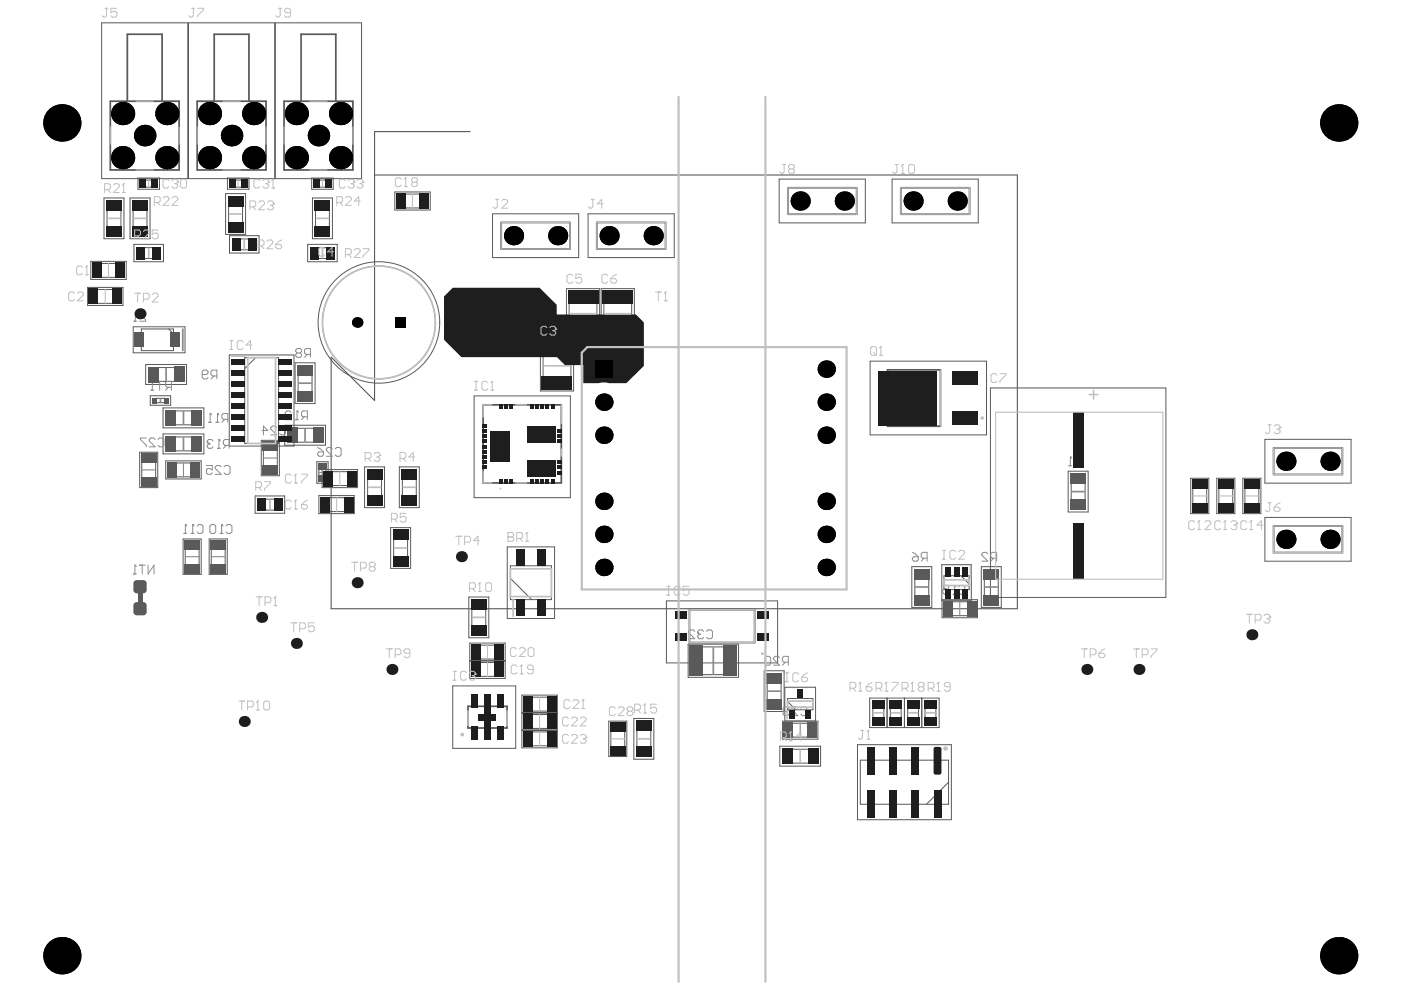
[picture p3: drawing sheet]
<svg xmlns="http://www.w3.org/2000/svg" width="297mm" height="210mm" viewBox="0 0 297 210" stroke-linecap="round" stroke-linejoin="round" font-family="sans-serif">
<g fill="none" stroke="#5a5a5a" stroke-width=".21">
<path d="M21.5 4.8h18.2v33h-18.2zM39.9 4.8h18.2v33h-18.2zM58.3 4.8h18.2v33h-18.2zM29.2 37.7h4.5v2.4h-4.5zM30 38.1h2.9v1.5h-2.9zM48.1 37.7h4.6v2.4h-4.6zM48.9 38.1h3v1.5h-3zM65.9 37.7h4.6v2.4h-4.6zM66.7 38.1h3v1.5h-3zM164.8 37.9h18.3v9.3h-18.3zM188.7 37.9h18.3v9.3h-18.3zM19.2 55.3h7.5v3.8h-7.5z"/>
<path d="M20 55.7h5.9v3h-5.9zM22 41.9h4.2v8.6h-4.2zM22.6 43.3h3v5.8h-3zM27.5 41.9h4.2v8.6h-4.2zM28.2 43.3h2.9v5.8h-2.9zM28.3 51.7h6.3v3.7h-6.3zM29.6 52.4h3.7v2.3h-3.7zM47.7 41h4.3v8.6h-4.3zM48.4 42.3h2.9v5.9h-2.9zM48.6 49.9h6.2v3.6h-6.2zM49.8 50.6h3.7v2.3h-3.7zM65.1 51.7h6.2v3.7h-6.2z"/>
<path d="M66.1 41.9h4.2v8.6h-4.2zM66.4 52.4h3.7v2.3h-3.7zM66.7 43.3h3v5.8h-3zM83.5 40.6h7.5v3.8h-7.5zM84.3 41.1h5.9v2.9h-5.9zM104.2 45.2h18.2v9.3h-18.2zM124.4 45.2h18.2v9.3h-18.2zM18.5 60.8h7.5v3.8h-7.5zM19.3 61.3h5.9v2.9h-5.9zM28.2 69.1h10.9v5.6h-10.9zM29.9 69.6h6.8v4.6h-6.8zM30.8 77.1h8.7v4.3h-8.7z"/>
<path d="M32.2 77.8h5.9v2.9h-5.9zM35.7 69.6l1 1M48.5 75.1h13.7v19.3h-13.7zM51.8 75.7h7.1v18.1h-7.1zM54.1 75.7l-2.3 2.3M62.4 76.8h4.3v8.6h-4.3zM63.1 78.1h2.9v5.9h-2.9zM114.3 72.1h7v10.6h-7zM114.9 73.2h5.9v8.4h-5.9zM119.8 61.1h7.1v10.6h-7.1zM120.4 62.2h5.9v8.4h-5.9zM127.2 61.1h7v10.6h-7z"/>
<path d="M127.8 62.2h5.8v8.4h-5.8zM184.1 76.4h24.6v15.6h-24.6zM29.6 95.7h3.8v7.5h-3.8zM30 96.5h2.9v5.9h-2.9zM31.8 83.7h4.3v2.1h-4.3zM33 84.3h1.9v.9h-1.9zM34.5 86.3h8.6v4.2h-8.6zM34.5 91.8h8.6v4.2h-8.6zM35.1 97.5h7.5v3.8h-7.5zM35.9 87h5.9v2.9h-5.9zM35.9 92.5h5.9v2.9h-5.9zM35.9 98h5.9v2.9h-5.9z"/>
<path d="M55.3 93.2h3.8v7.5h-3.8zM55.7 94h3v5.9h-3zM60.2 90h8.7v4.2h-8.7zM61.6 90.6h5.9v3h-5.9zM67 97.7h2.4v4.6h-2.4zM68.1 99.4h7.5v3.8h-7.5zM69 99.8h5.8v2.9h-5.8v-4.2h-1.5v3h1.5M77.1 98.8h4.3v8.6h-4.3zM84.5 98.8h4.2v8.6h-4.2zM100.3 83.8h20.4v21.5h-20.4zM209.5 82.1h37.2v44.3h-37.2zM226 99.7h4.2v8.6h-4.2z"/>
<path d="M267.6 93h18.2v9.2h-18.2zM38.7 114h3.9v7.5h-3.9zM39.2 114.9h2.9v5.8h-2.9zM44.3 114h3.8v7.5h-3.8zM44.7 114.9h2.9v5.8h-2.9zM54 104.9h6.2v3.7h-6.2zM55.3 105.6h3.6v2.3h-3.6zM67.5 104.9h7.5v3.8h-7.5zM68.3 105.3h5.9v2.9h-5.9zM77.8 100.2h2.9v5.8h-2.9zM82.6 111.6h4.3v8.7h-4.3zM83.3 113h2.9v5.9h-2.9z"/>
<path d="M85.1 100.2h3v5.8h-3zM107.3 115.7h10v15.2h-10zM108 119.7h8.7v7.2h-8.7zM192.9 119.9h4.2v8.6h-4.2zM199.2 119.5h6.3v7.6h-6.3zM207.6 119.9h4.2v8.6h-4.2zM226.6 101.1h3v5.9h-3zM251.9 101.2h3.8v7.5h-3.8zM252.4 102h2.9v5.9h-2.9zM257.4 101.2h3.9v7.5h-3.9zM257.9 102h2.9v5.9h-2.9zM262.9 101.2h3.9v7.5h-3.9z"/>
<path d="M263.4 102h2.9v5.9h-2.9zM267.6 109.5h18.2v9.3h-18.2zM99.2 126.3h4.2v8.7h-4.2zM99.4 136.1h7.5v7.5h-7.5zM99.4 139.7h7.5M99.4 139.9h7.5M99.8 127.7h3v5.9h-3zM100.2 136.5h5.9v2.9h-5.9zM108 122.4l4.5 4.5M141 127.2h23.5v13.1h-23.5zM145.6 136.3h10.6v7h-10.6zM146.7 136.9h8.4v5.9h-8.4z"/>
<path d="M193.6 121.3h2.9v5.9h-2.9zM199.3 126.9h7.5v3.8h-7.5zM199.7 121.8h5.3v3h-5.3zM200.1 127.3h5.9v3h-5.9zM203.3 121.8l1.7 1.8M208.3 121.3h2.9v5.9h-2.9zM95.8 145.1h13.3v13.3h-13.3zM100.2 140.2h5.9v2.9h-5.9zM110.4 147.1h7.5v11.1h-7.5zM110.4 154.6h7.5M110.4 150.8h7.5M110.4 154.4h7.5"/>
<path d="M110.4 150.9h7.5M111.2 147.5h5.9v3h-5.9zM111.2 151.2h5.9v2.9h-5.9zM111.2 154.9h5.9v2.9h-5.9zM128.8 152.6h3.8v7.5h-3.8zM129.2 153.4h3v5.9h-3zM134.1 152h4.2v8.6h-4.2zM134.7 153.4h3v5.9h-3zM161.7 141.9h4.2v8.7h-4.2zM162.3 143.3h3v5.9h-3zM165 157.9h8.6v4.2h-8.6zM165.5 152.6h7.5v3.8h-7.5z"/>
<path d="M166 152.6v-7.2h6.5v7.2M166.4 153h5.8v3h-5.8zM166.4 158.5h5.8v3h-5.8zM166.6 147.8h5.4v2.4h-5.4zM166.6 148.4l1.8 1.8M181.4 157.6h19.9v15.9h-19.9zM184 147.7h14.7v6.2h-14.7zM184.7 149h2.3v3.7h-2.3zM187.7 147.7v6.2M188.4 149h2.3v3.7h-2.3zM191.3 147.7v6.2M192 149h2.3v3.7h-2.3z"/>
<path d="M195 147.7v6.2M195.7 149h2.3v3.7h-2.3zM182 160.9h18.7v9.3h-18.7zM200.7 165.5l-4.7 4.7"/>
<circle cx="80.2" cy="68.2" r="11.9"/>
<circle cx="80.2" cy="68.2" r="12.9"/>
</g>
<g fill="none" stroke="#5a5a5a" stroke-width=".37">
<path d="M23.3 21.4h14.6v14.6h-14.6zM26.9 21.3v-14.1h7.4v14.1M41.7 21.4h14.6v14.6h-14.6zM45.3 21.3v-14.1h7.4v14.1M60.1 21.4h14.6v14.6h-14.6zM63.7 21.3v-14.1h7.3v14.1M166.7 39.7h14.5v5.6h-14.5zM190.6 39.7h14.5v5.6h-14.5zM106 47.1h14.6v5.6h-14.6zM126.3 47.1h14.5v5.6h-14.5zM187.8 78.3h11.2v11.9h-11.2zM102.2 85.7h16.6v16.5h-16.6z"/>
<path d="M269.5 94.8h14.5v5.6h-14.5zM269.5 111.3h14.5v5.6h-14.5zM145.9 129h13.7v7h-13.7zM99 149.5h8.3v4.5h-8.3z"/>
</g>
<path d="M99.5 27.8h-20.3v56.9l-9.1-9.1v53.2h145.1v-91.8h-136" fill="none" stroke="#5a5a5a" stroke-width=".23"/>
<path d="M30 99.4h2.9M38.8 98v2.9M55.7 96.9h3M67.5 100h1.5M39.2 117.8h2.9M44.7 117.8h2.9M203.1 127.3v3M169.3 153v3" fill="none" stroke="#8c8c8c" stroke-width=".23"/>
<path d="M35.1 78v2.5M38.7 69.6v4.6M33.9 84.5v.5M38.8 87.1v2.6M38.8 92.6v2.6M63.3 81.1h2.5M64.5 90.8v2.6M226.8 104h2.6M150.9 137.1v5.5M193.7 124.2h2.6M208.4 124.2h2.6M162.5 146.2h2.6" fill="none" stroke="#8c8c8c" stroke-width=".37"/>
<g fill="none" stroke="#8c8c8c" stroke-width=".21">
<path d="M28.3 68h.6M28.6 66.1h.1M28.6 66.1v1.9M28.6 66.1l.3 .3M30.8 66.1h-1.2v.3l1.2 1.3v.3h-1.2M42.8 79.2h.9l.3-.3v-.3l-.3-.3h-.6l-.3 .3v1.3l.3 .3h.6l.3-.3M45.3 79.6l-.7 .6M45.9 79.6h-.9l-.4-.4v-.6l.4-.3h.9v1.9M62.9 74.7l-.3-.3v-.3l.3-.4h.6l.3 .4v.3l-.3 .3M62.9 74.7l-.3 .3v.3l.3 .3h.6l.3-.3v-.3l-.3-.3M62.9 74.7h.6M65.1 75l-.7 .6"/>
<path d="M65.7 75h-1l-.3-.3v-.6l.3-.4h1v1.9M30.9 92.7h-1.2v.3l1.2 1.2v.3M31.9 82.6h.6M32.2 80.7h.1M32.2 80.7v1.9M32.2 80.7l.3 .3M32.8 93l-.3-.3h-.6l-.3 .3v.3l1.2 1.2h-1.2M33.2 80.7h1.2M33.4 93l.3-.3h.7l.3 .3v1.2l-.3 .3h-.7l-.3-.3M33.8 80.7v1.9M35.6 81.9l-.6 .7M36.3 81.9h-1l-.3-.3v-.6l.3-.3h1v1.9"/>
<path d="M43.7 98.5h1.2v.9l-.6-.3h-.3l-.3 .3v.7l.3 .3h.6l.3-.3M43.8 93.6h.1M43.8 93.6l.3 .3M44.1 93.9l-.3 .3v.3l.3 .4h.7l.3-.4M44.1 93.9h.4M44.1 89.4h.7M44.5 87.5h.1M44.5 87.5v1.9M44.5 87.5l.3 .3M45.1 93.3l-.3-.3h-.7l-.3 .3v.3M45.7 89.4h.6M46 87.5h.1"/>
<path d="M46 94.9h.6M46 87.5l.3 .3M46 87.5v1.9M46.3 93h.1M46.3 93l.3 .3M46.3 93v1.9M46.8 98.8l-.3-.3h-.6l-.4 .3v.3l1.3 1.3h-1.3M47.4 98.8l.3-.3h.6l.4 .3v1.3l-.4 .3h-.6l-.3-.3M47.6 88.7l-.7 .7M47.9 94.2l-.6 .7M48.2 88.7h-.9l-.4-.3v-.6l.4-.3h.9v1.9M48.5 94.2h-.9l-.3-.3v-.6l.3-.3h.9v1.9"/>
<path d="M55.4 91.1h1.3l-1-.9v1.8M58.5 90.5l-.3-.3h-.6l-.3 .3v.3l1.2 1.2h-1.2M59.2 90.5l.3-.3h.6l.3 .3v1.2l-.3 .3h-.6l-.3-.3M61.6 87.3l-.3-.4h-.6l-.3 .4v.3l1.2 1.2h-1.2M62.5 88.8h.7M62.8 86.9h.1M62.8 86.9l.4 .4M62.8 86.9v1.9M64.4 88.2l-.6 .6M65 88.2h-.9l-.3-.3v-.6l.3-.4h.9v1.9M67.2 95.9l.3-.3h.9v.6l-.3 .3h-.6l-.3-.3zM67.2 94.7l.6 .3 .6 .6"/>
<path d="M70.3 95l-.3-.3h-.6l-.3 .3v.3l1.2 1.2h-1.2M70.9 95l.3-.3h.7l.3 .3v1.2l-.3 .3h-.7l-.3-.3M226.1 98.6h.7M226.5 96.7h.1M226.5 96.7l.3 .3M226.5 96.7v1.9M228 97.9l-.6 .7M228.6 97.9h-.9l-.3-.3v-.6l.3-.3h.9v1.9M28.5 119.6h.1M28.5 119.6v1.8M28.5 119.6l.3 .3M29.5 119.6h1.2"/>
<path d="M30.1 119.6v1.8M31.3 119.6v1.8l1.3-1.8v1.8M38.9 112.9h.6M39.2 111h.1M39.2 111v1.9M39.2 111l.3 .3M40.5 112.9h.6M40.8 111h.1M40.8 111v1.9M40.8 111l.3 .3M41.7 111.3l.3-.3h.6l.3 .3v1.3l-.3 .3h-.6l-.3-.3M44.4 111.3l.3-.3h.6l.3 .3v1.3l-.3 .3h-.6l-.3-.3z"/>
<path d="M46.6 112.9h.6M46.9 111h.1M46.9 111v1.9M46.9 111l.3 .3M47.8 111.3l.3-.3h.6l.4 .3v1.3l-.4 .3h-.6l-.3-.3M193 116.9l.7 .3 .6 .6M193 118.1l.3-.3h1v.6l-.3 .3h-.7l-.3-.3zM195.5 118.1l-.6 .6M196.1 118.1h-.9l-.3-.3v-.6l.3-.3h.9v1.8M209 117.2l-.3-.3h-.7l-.3 .3v.3l1.3 1.2h-1.3M210.2 118.1l-.6 .6M210.8 118.1h-.9l-.3-.3v-.6l.3-.3h.9v1.8"/>
<path d="M28.2 121.4h.6M147 133.6l-.3-.3h-.6l-.4 .3v.3l1.3 1.3h-1.3M147.6 133.9h.1M147.6 133.9l.3 .3M147.9 134.2l-.3 .3v.3l.3 .4h.6l.4-.4M147.9 134.2h.3M148.9 133.6l-.4-.3h-.6l-.3 .3v.3M149.5 133.6l.3-.3h.6l.3 .3v1.2l-.3 .4h-.6l-.3-.4M162.1 138.9h.6l.3 .3v1.2l-.3 .3h-.6l-.3-.3v-1.2zM164.9 139.2l-.3-.3h-.6l-.3 .3v.3l1.2 1.2h-1.2M199.5 123.9h1.2v.9l-.9-.3-.3 .3v.6l.3 .3h.6l.3-.3M201.6 125.7h.7"/>
<path d="M201.9 123.9h.1M201.9 123.9v1.8M201.9 123.9l.4 .3M202.9 124.2l.3-.3h.6l.3 .3v1.2l-.3 .3h-.6l-.3-.3M165.7 150.5h.9l.3-.3v-.3l-.3-.3h-.6l-.3 .3v1.2l.3 .3h.6l.3-.3M166.2 140.1l-.7 .6M166.8 140.1h-1l-.3-.3v-.6l.3-.3h1v1.8M168.8 149.9l-.3-.3h-.6l-.4 .3v.3l1.3 1.2h-1.3M169.4 149.9l.3-.3h.6l.4 .3v1.2l-.4 .3h-.6l-.3-.3"/>
</g>
<path d="M29.2 125.1h.9v2.8h-.9z" fill="#5a5a5a"/>
<g fill="#000">
<circle cx="13.1" cy="26" r="3.9"/>
<circle cx="26" cy="24" r="2.45"/>
<circle cx="26" cy="33.4" r="2.45"/>
<circle cx="30.6" cy="28.7" r="2.28"/>
<circle cx="35.3" cy="24" r="2.45"/>
<circle cx="35.3" cy="33.4" r="2.45"/>
<circle cx="44.3" cy="24" r="2.45"/>
<circle cx="44.3" cy="33.4" r="2.45"/>
<circle cx="49" cy="28.7" r="2.28"/>
<circle cx="53.7" cy="24" r="2.45"/>
<circle cx="53.7" cy="33.4" r="2.45"/>
<circle cx="62.7" cy="33.4" r="2.45"/>
<circle cx="62.7" cy="24" r="2.45"/>
<circle cx="67.4" cy="28.7" r="2.28"/>
<circle cx="72" cy="24" r="2.45"/>
<circle cx="72" cy="33.4" r="2.45"/>
<circle cx="283.2" cy="26" r="3.9"/>
<circle cx="108.6" cy="49.9" r="2.03"/>
<circle cx="118" cy="49.9" r="2.03"/>
<circle cx="128.9" cy="49.9" r="2.03"/>
<circle cx="138.2" cy="49.9" r="2.03"/>
<circle cx="169.3" cy="42.5" r="2.03"/>
<circle cx="178.6" cy="42.5" r="2.03"/>
<circle cx="193.2" cy="42.5" r="2.03"/>
<circle cx="202.5" cy="42.5" r="2.03"/>
<circle cx="75.6" cy="68.2" r="1.1"/>
<circle cx="174.8" cy="78.1" r="1.84"/>
<circle cx="127.8" cy="85.1" r="1.84"/>
<circle cx="127.8" cy="92.1" r="1.84"/>
<circle cx="174.8" cy="92.1" r="1.84"/>
<circle cx="174.8" cy="85.1" r="1.84"/>
<circle cx="272.1" cy="97.6" r="2.03"/>
<circle cx="281.4" cy="97.6" r="2.03"/>
<circle cx="127.8" cy="113.1" r="1.84"/>
<circle cx="127.8" cy="106.1" r="1.84"/>
<circle cx="174.8" cy="106.1" r="1.84"/>
<circle cx="174.8" cy="113.1" r="1.84"/>
<circle cx="272.1" cy="114.1" r="2.03"/>
<circle cx="281.4" cy="114.1" r="2.03"/>
<circle cx="127.8" cy="120.1" r="1.84"/>
<circle cx="174.8" cy="120.1" r="1.84"/>
<circle cx="13.1" cy="202.2" r="3.9"/>
<circle cx="283.2" cy="202.2" r="3.9"/>
</g>
<g fill="#000">
<path d="M83.7 67.1h2.2v2.2h-2.2z" fill-rule="evenodd"/>
<path d="M125.9 76.3h3.7v3.6h-3.7z" fill-rule="evenodd"/>
</g>
<g fill="#5a5a5a">
<path d="M44.5 119.3h3.3v2h-3.3z" fill-rule="evenodd"/>
<path d="M44.5 114.3h3.3v1.9h-3.3z" fill-rule="evenodd"/>
<path d="M39 119.3h3.3v2h-3.3z" fill-rule="evenodd"/>
<path d="M39 114.3h3.3v1.9h-3.3z" fill-rule="evenodd"/>
<path d="M55.6 98.5h3.2v1.9h-3.2z" fill-rule="evenodd"/>
<path d="M55.6 93.4h3.2v2h-3.2z" fill-rule="evenodd"/>
<path d="M67.3 98h1.8v1.4h-1.8z" fill-rule="evenodd"/>
<path d="M67.3 100.6h1.8v1.4h-1.8z" fill-rule="evenodd"/>
<path d="M66.2 90.4h2.2v3.3h-2.2z" fill-rule="evenodd"/>
<path d="M60.7 90.4h2.2v3.3h-2.2z" fill-rule="evenodd"/>
<path d="M62.9 77.2h3.3v2.2h-3.3z" fill-rule="evenodd"/>
<path d="M62.9 82.7h3.3v2.2h-3.3z" fill-rule="evenodd"/>
<path d="M36.8 77.6h2.2v3.3h-2.2z" fill-rule="evenodd"/>
<path d="M31.3 77.6h2.2v3.3h-2.2z" fill-rule="evenodd"/>
<path d="M36.1 70.3h2v3.2h-2z" fill-rule="evenodd"/>
<path d="M28.5 70.3h2v3.2h-2z" fill-rule="evenodd"/>
<path d="M32.2 84.2h1.1v1.1h-1.1z" fill-rule="evenodd"/>
<path d="M34.6 84.2h1v1.1h-1z" fill-rule="evenodd"/>
<path d="M40.4 97.8h1.9v3.3h-1.9z" fill-rule="evenodd"/>
<path d="M35.3 97.8h2v3.3h-2z" fill-rule="evenodd"/>
<path d="M40.5 86.8h2.2v3.3h-2.2z" fill-rule="evenodd"/>
<path d="M35 86.8h2.2v3.3h-2.2z" fill-rule="evenodd"/>
<path d="M29.8 96h3.3v1.9h-3.3z" fill-rule="evenodd"/>
<path d="M29.8 101h3.3v1.9h-3.3z" fill-rule="evenodd"/>
<path d="M40.5 92.3h2.2v3.3h-2.2z" fill-rule="evenodd"/>
<path d="M35 92.3h2.2v3.3h-2.2z" fill-rule="evenodd"/>
<path d="M28.2 128.1l.7-.7h1.4l.7 .7v1.4l-.7 .7h-1.4l-.7-.7z" fill-rule="evenodd"/>
<path d="M28.2 123.4l.7-.7h1.4l.7 .7v1.4l-.7 .7h-1.4l-.7-.7z" fill-rule="evenodd"/>
<path d="M162.1 147.9h3.3v2.2h-3.3z" fill-rule="evenodd"/>
<path d="M162.1 142.4h3.3v2.2h-3.3z" fill-rule="evenodd"/>
<path d="M153.1 136.6h2.9v6.4h-2.9z" fill-rule="evenodd"/>
<path d="M145.9 136.6h2.8v6.4h-2.8z" fill-rule="evenodd"/>
<path d="M165.8 152.9h1.9v3.2h-1.9z" fill-rule="evenodd"/>
<path d="M170.9 152.9h1.9v3.2h-1.9z" fill-rule="evenodd"/>
<path d="M204.6 127.2h1.9v3.2h-1.9z" fill-rule="evenodd"/>
<path d="M199.6 127.2h1.9v3.2h-1.9z" fill-rule="evenodd"/>
<path d="M208.1 120.4h3.3v2.2h-3.3z" fill-rule="evenodd"/>
<path d="M208.1 125.9h3.3v2.2h-3.3z" fill-rule="evenodd"/>
<path d="M193.4 120.4h3.3v2.2h-3.3z" fill-rule="evenodd"/>
<path d="M193.4 125.9h3.3v2.2h-3.3z" fill-rule="evenodd"/>
<path d="M226.4 100.2h3.4v2.2h-3.4z" fill-rule="evenodd"/>
<path d="M226.4 105.7h3.4v2.2h-3.4z" fill-rule="evenodd"/>
</g>
<g fill="#5a5a5a">
<path d="M30.3 129.5h.7a.7 .7 0 0 1-.7 .7z"/>
<path d="M30.3 127.4a.7 .7 0 0 1 .7 .7h-.7z"/>
<path d="M28.4 127.6l.5-.2v.7h-.7z"/>
<path d="M28.2 129.5h.7v.7a.7 .7 0 0 1-.7-.7z"/>
<path d="M30.3 124.8h.7a.7 .7 0 0 1-.7 .7z"/>
<path d="M30.3 122.7a.7 .7 0 0 1 .7 .7h-.7z"/>
<path d="M28.4 122.9l.5-.2v.7h-.7z"/>
<path d="M28.2 124.8h.7v.7a.7 .7 0 0 1-.7-.7z"/>
</g>
<path d="M93.9 62.7l1.9-1.8h18.4l3.6 3.6v2h16.7l1.7 1.7v9.2l-3.7 3.7h-3.6l-.7-.2-4.8 .2v-3.8h-3.9l-1.7-1.7h-20.2l-3.7-3.7z" fill="#1e1e1e"/>
<g fill="#000">
<circle cx="13.1" cy="26" r="3.9"/>
<circle cx="26" cy="24" r="2.45"/>
<circle cx="26" cy="33.4" r="2.45"/>
<circle cx="30.6" cy="28.7" r="2.28"/>
<circle cx="35.3" cy="24" r="2.45"/>
<circle cx="35.3" cy="33.4" r="2.45"/>
<circle cx="44.3" cy="24" r="2.45"/>
<circle cx="44.3" cy="33.4" r="2.45"/>
<circle cx="49" cy="28.7" r="2.28"/>
<circle cx="53.7" cy="24" r="2.45"/>
<circle cx="53.7" cy="33.4" r="2.45"/>
<circle cx="62.7" cy="33.4" r="2.45"/>
<circle cx="62.7" cy="24" r="2.45"/>
<circle cx="67.4" cy="28.7" r="2.28"/>
<circle cx="72" cy="24" r="2.45"/>
<circle cx="72" cy="33.4" r="2.45"/>
<circle cx="283.2" cy="26" r="3.9"/>
<circle cx="108.6" cy="49.9" r="2.03"/>
<circle cx="118" cy="49.9" r="2.03"/>
<circle cx="128.9" cy="49.9" r="2.03"/>
<circle cx="138.2" cy="49.9" r="2.03"/>
<circle cx="169.3" cy="42.5" r="2.03"/>
<circle cx="178.6" cy="42.5" r="2.03"/>
<circle cx="193.2" cy="42.5" r="2.03"/>
<circle cx="202.5" cy="42.5" r="2.03"/>
<circle cx="75.6" cy="68.2" r="1.1"/>
<circle cx="174.8" cy="78.1" r="1.84"/>
<circle cx="127.8" cy="85.1" r="1.84"/>
<circle cx="127.8" cy="92.1" r="1.84"/>
<circle cx="174.8" cy="92.1" r="1.84"/>
<circle cx="174.8" cy="85.1" r="1.84"/>
<circle cx="272.1" cy="97.6" r="2.03"/>
<circle cx="281.4" cy="97.6" r="2.03"/>
<circle cx="127.8" cy="113.1" r="1.84"/>
<circle cx="127.8" cy="106.1" r="1.84"/>
<circle cx="174.8" cy="106.1" r="1.84"/>
<circle cx="174.8" cy="113.1" r="1.84"/>
<circle cx="272.1" cy="114.1" r="2.03"/>
<circle cx="281.4" cy="114.1" r="2.03"/>
<circle cx="127.8" cy="120.1" r="1.84"/>
<circle cx="174.8" cy="120.1" r="1.84"/>
<circle cx="13.1" cy="202.2" r="3.9"/>
<circle cx="283.2" cy="202.2" r="3.9"/>
</g>
<g fill="#000">
<path d="M83.7 67.1h2.2v2.2h-2.2z" fill-rule="evenodd"/>
<path d="M125.9 76.3h3.7v3.6h-3.7z" fill-rule="evenodd"/>
</g>
<g fill="#1e1e1e">
<path d="M198.8 163.5h.4l-.1 .2-.3 .2z"/>
<path d="M198.8 158l.3 .2 .1 .2h-.4z"/>
<path d="M197.6 158.2l.3-.2v.4h-.4z"/>
<path d="M197.5 163.5h.4v.4h-.2z"/>
<circle cx="55.4" cy="130.6" r="1.17"/>
<circle cx="29.6" cy="66.4" r="1.17"/>
<circle cx="264.9" cy="134.3" r="1.17"/>
<circle cx="97.6" cy="117.8" r="1.17"/>
<circle cx="62.7" cy="136.1" r="1.17"/>
<circle cx="229.9" cy="141.7" r="1.17"/>
<circle cx="82.9" cy="141.7" r="1.17"/>
<circle cx="75.6" cy="123.3" r="1.17"/>
<circle cx="241" cy="141.7" r="1.17"/>
<circle cx="51.7" cy="152.7" r="1.17"/>
</g>
<g fill="#1e1e1e">
<path d="M99.7 153.8h1.3v2.7h-1.3z" fill-rule="evenodd"/>
<path d="M105.2 153.8h1.3v2.7h-1.3z" fill-rule="evenodd"/>
<path d="M105.2 147h1.3v2.7h-1.3z" fill-rule="evenodd"/>
<path d="M99.7 147h1.3v2.7h-1.3z" fill-rule="evenodd"/>
<path d="M102.5 152.5h1.3v4h-1.3z" fill-rule="evenodd"/>
<path d="M102.5 147h1.3v4h-1.3z" fill-rule="evenodd"/>
<path d="M101.3 151h3.7v1.5h-3.7z" fill-rule="evenodd"/>
<path d="M99.7 140h1.9v3.3h-1.9z" fill-rule="evenodd"/>
<path d="M104.7 140h1.9v3.3h-1.9z" fill-rule="evenodd"/>
<path d="M99.7 136.3h1.9v3.3h-1.9z" fill-rule="evenodd"/>
<path d="M104.7 136.3h1.9v3.3h-1.9z" fill-rule="evenodd"/>
<path d="M115.7 151h1.9v3.3h-1.9z" fill-rule="evenodd"/>
<path d="M110.7 151h1.9v3.3h-1.9z" fill-rule="evenodd"/>
<path d="M115.7 154.7h1.9v3.3h-1.9z" fill-rule="evenodd"/>
<path d="M110.7 154.7h1.9v3.3h-1.9z" fill-rule="evenodd"/>
<path d="M73.5 99.6h1.9v3.3h-1.9z" fill-rule="evenodd"/>
<path d="M68.4 99.6h1.9v3.3h-1.9z" fill-rule="evenodd"/>
<path d="M72.8 105.1h1.9v3.3h-1.9z" fill-rule="evenodd"/>
<path d="M67.7 105.1h2v3.3h-2z" fill-rule="evenodd"/>
<path d="M24.5 55.6h1.9v3.2h-1.9z" fill-rule="evenodd"/>
<path d="M19.5 55.6h1.9v3.2h-1.9z" fill-rule="evenodd"/>
<path d="M23.8 61.1h1.9v3.3h-1.9z" fill-rule="evenodd"/>
<path d="M18.8 61.1h1.9v3.3h-1.9z" fill-rule="evenodd"/>
<path d="M28 42.3h3.3v2.3h-3.3z" fill-rule="evenodd"/>
<path d="M28 47.9h3.3v2.2h-3.3z" fill-rule="evenodd"/>
<path d="M29.5 38h1.4v1.8h-1.4z" fill-rule="evenodd"/>
<path d="M32 38h1.5v1.8h-1.5z" fill-rule="evenodd"/>
<path d="M52.5 50.4h1.8v2.6h-1.8z" fill-rule="evenodd"/>
<path d="M49 50.4h1.9v2.6h-1.9z" fill-rule="evenodd"/>
<path d="M48.2 41.4h3.3v2.2h-3.3z" fill-rule="evenodd"/>
<path d="M48.2 46.9h3.3v2.2h-3.3z" fill-rule="evenodd"/>
<path d="M48.4 38h1.4v1.8h-1.4z" fill-rule="evenodd"/>
<path d="M51 38h1.4v1.8h-1.4z" fill-rule="evenodd"/>
<path d="M69 52.2h1.9v2.7h-1.9z" fill-rule="evenodd"/>
<path d="M65.6 52.2h1.8v2.7h-1.8z" fill-rule="evenodd"/>
<path d="M66.6 42.3h3.3v2.3h-3.3z" fill-rule="evenodd"/>
<path d="M66.6 47.9h3.3v2.2h-3.3z" fill-rule="evenodd"/>
<path d="M66.2 38h1.4v1.8h-1.4z" fill-rule="evenodd"/>
<path d="M68.8 38h1.4v1.8h-1.4z" fill-rule="evenodd"/>
<path d="M191.9 151.7h2.6v1.8h-2.6z" fill-rule="evenodd"/>
<path d="M191.9 148.2h2.6v1.8h-2.6z" fill-rule="evenodd"/>
<path d="M195.5 151.7h2.7v1.8h-2.7z" fill-rule="evenodd"/>
<path d="M195.5 148.2h2.7v1.8h-2.7z" fill-rule="evenodd"/>
<path d="M188.2 151.7h2.6v1.8h-2.6z" fill-rule="evenodd"/>
<path d="M188.2 148.2h2.6v1.8h-2.6z" fill-rule="evenodd"/>
<path d="M184.5 151.7h2.7v1.8h-2.7z" fill-rule="evenodd"/>
<path d="M184.5 148.2h2.7v1.8h-2.7z" fill-rule="evenodd"/>
<path d="M263.2 101.5h3.3v1.9h-3.3z" fill-rule="evenodd"/>
<path d="M263.2 106.5h3.3v1.9h-3.3z" fill-rule="evenodd"/>
<path d="M257.7 101.5h3.3v1.9h-3.3z" fill-rule="evenodd"/>
<path d="M257.7 106.5h3.3v1.9h-3.3z" fill-rule="evenodd"/>
<path d="M252.2 101.5h3.3v1.9h-3.3z" fill-rule="evenodd"/>
<path d="M252.2 106.5h3.3v1.9h-3.3z" fill-rule="evenodd"/>
<path d="M227 87.3h2.2v11.8h-2.2z" fill-rule="evenodd"/>
<path d="M227 110.6h2.2v11.8h-2.2z" fill-rule="evenodd"/>
<path d="M120.1 61.3h6.5v2.9h-6.5z" fill-rule="evenodd"/>
<path d="M127.5 61.3h6.4v2.9h-6.4z" fill-rule="evenodd"/>
<path d="M77.6 104.8h3.3v2.2h-3.3z" fill-rule="evenodd"/>
<path d="M84.9 104.8h3.4v2.2h-3.4z" fill-rule="evenodd"/>
<path d="M83.1 112.1h3.3v2.2h-3.3z" fill-rule="evenodd"/>
<path d="M134.6 152.5h3.3v2.2h-3.3z" fill-rule="evenodd"/>
<path d="M142.8 129.3h2.4v1.7h-2.4z" fill-rule="evenodd"/>
<path d="M58.9 92.3h2.8v1.2h-2.8z" fill-rule="evenodd"/>
<path d="M103.7 91.2h4.1v6.4h-4.1z" fill-rule="evenodd"/>
<path d="M102.1 95.3h1v.6h-1z" fill-rule="evenodd"/>
<path d="M129.1 152.9h3.2v1.9h-3.2z" fill-rule="evenodd"/>
<path d="M110.7 147.4h1.9v3.2h-1.9z" fill-rule="evenodd"/>
<path d="M83.8 40.9h1.9v3.3h-1.9z" fill-rule="evenodd"/>
<path d="M113.7 126.9h1.7v3.5h-1.7z" fill-rule="evenodd"/>
<path d="M134.6 158h3.3v2.2h-3.3z" fill-rule="evenodd"/>
<path d="M165.4 158.4h2.2v3.3h-2.2z" fill-rule="evenodd"/>
<path d="M170.9 158.4h2.3v3.3h-2.3z" fill-rule="evenodd"/>
<path d="M99.6 126.8h3.4v2.2h-3.4z" fill-rule="evenodd"/>
<path d="M99.6 132.3h3.4v2.2h-3.4z" fill-rule="evenodd"/>
<path d="M54.4 105.4h1.9v2.7h-1.9z" fill-rule="evenodd"/>
<path d="M57.9 105.4h1.9v2.7h-1.9z" fill-rule="evenodd"/>
<path d="M83.1 117.6h3.3v2.2h-3.3z" fill-rule="evenodd"/>
<path d="M84.9 99.3h3.4v2.2h-3.4z" fill-rule="evenodd"/>
<path d="M77.6 99.3h3.3v2.2h-3.3z" fill-rule="evenodd"/>
<path d="M201.5 87h5.4v2.9h-5.4z" fill-rule="evenodd"/>
<path d="M201.5 78.6h5.4v2.9h-5.4z" fill-rule="evenodd"/>
<path d="M185.9 78.4h12.3v11.6h-12.3z" fill-rule="evenodd"/>
<path d="M197.5 158.4l.4-.4h.9l.4 .4v5.1l-.4 .4h-.9l-.4-.4z" fill-rule="evenodd"/>
<path d="M197.5 167.1h1.7v5.9h-1.7z" fill-rule="evenodd"/>
<path d="M192.9 158h1.6v5.9h-1.6z" fill-rule="evenodd"/>
<path d="M192.9 167.1h1.6v5.9h-1.6z" fill-rule="evenodd"/>
<path d="M188.2 158h1.6v5.9h-1.6z" fill-rule="evenodd"/>
<path d="M188.2 167.1h1.6v5.9h-1.6z" fill-rule="evenodd"/>
<path d="M183.5 158h1.7v5.9h-1.7z" fill-rule="evenodd"/>
<path d="M183.5 167.1h1.7v5.9h-1.7z" fill-rule="evenodd"/>
<path d="M167 150.3h1.1v1.8h-1.1z" fill-rule="evenodd"/>
<path d="M170.5 150.3h1.1v1.8h-1.1z" fill-rule="evenodd"/>
<path d="M168.7 145.9h1.1v1.8h-1.1z" fill-rule="evenodd"/>
<path d="M142.8 134h2.4v1.6h-2.4z" fill-rule="evenodd"/>
<path d="M160.3 129.3h2.4v1.7h-2.4z" fill-rule="evenodd"/>
<path d="M160.3 134h2.4v1.6h-2.4z" fill-rule="evenodd"/>
<path d="M49 76h2.8v1.2h-2.8z" fill-rule="evenodd"/>
<path d="M49 78.3h2.8v1.2h-2.8z" fill-rule="evenodd"/>
<path d="M49 80.7h2.8v1.1h-2.8z" fill-rule="evenodd"/>
<path d="M49 83h2.8v1.2h-2.8z" fill-rule="evenodd"/>
<path d="M49 85.3h2.8v1.2h-2.8z" fill-rule="evenodd"/>
<path d="M49 87.6h2.8v1.2h-2.8z" fill-rule="evenodd"/>
<path d="M49 90h2.8v1.2h-2.8z" fill-rule="evenodd"/>
<path d="M49 92.3h2.8v1.2h-2.8z" fill-rule="evenodd"/>
<path d="M58.9 90h2.8v1.2h-2.8z" fill-rule="evenodd"/>
<path d="M58.9 87.6h2.8v1.2h-2.8z" fill-rule="evenodd"/>
<path d="M58.9 85.3h2.8v1.2h-2.8z" fill-rule="evenodd"/>
<path d="M58.9 83h2.8v1.2h-2.8z" fill-rule="evenodd"/>
<path d="M58.9 80.7h2.8v1.1h-2.8z" fill-rule="evenodd"/>
<path d="M58.9 78.3h2.8v1.2h-2.8z" fill-rule="evenodd"/>
<path d="M58.9 76h2.8v1.2h-2.8z" fill-rule="evenodd"/>
<path d="M203.6 119.9h1.1v2.2h-1.1z" fill-rule="evenodd"/>
<path d="M201.8 119.9h1.1v2.2h-1.1z" fill-rule="evenodd"/>
<path d="M200.1 119.9h1.1v2.2h-1.1z" fill-rule="evenodd"/>
<path d="M200.1 124.5h1.1v2.1h-1.1z" fill-rule="evenodd"/>
<path d="M201.8 124.5h1.1v2.1h-1.1z" fill-rule="evenodd"/>
<path d="M203.6 124.5h1.1v2.1h-1.1z" fill-rule="evenodd"/>
<path d="M111.6 90.3h5.9v3.4h-5.9z" fill-rule="evenodd"/>
<path d="M111.6 97.5h5.9v3.5h-5.9z" fill-rule="evenodd"/>
<path d="M102.1 98.6h1v.6h-1z" fill-rule="evenodd"/>
<path d="M102.1 97.5h1v.6h-1z" fill-rule="evenodd"/>
<path d="M102.1 96.4h1v.6h-1z" fill-rule="evenodd"/>
<path d="M102.1 94.2h1v.6h-1z" fill-rule="evenodd"/>
<path d="M102.1 93.1h1v.6h-1z" fill-rule="evenodd"/>
<path d="M102.1 92h1v.6h-1z" fill-rule="evenodd"/>
<path d="M102.1 90.9h1v.6h-1z" fill-rule="evenodd"/>
<path d="M102.1 89.8h1v.6h-1z" fill-rule="evenodd"/>
<path d="M105.6 85.6h.6v.9h-.6z" fill-rule="evenodd"/>
<path d="M106.7 85.6h.6v.9h-.6z" fill-rule="evenodd"/>
<path d="M107.8 85.6h.6v.9h-.6z" fill-rule="evenodd"/>
<path d="M112.2 85.6h.6v.9h-.6z" fill-rule="evenodd"/>
<path d="M113.3 85.6h.6v.9h-.6z" fill-rule="evenodd"/>
<path d="M114.4 85.6h.6v.9h-.6z" fill-rule="evenodd"/>
<path d="M115.5 85.6h.6v.9h-.6z" fill-rule="evenodd"/>
<path d="M116.6 85.6h.6v.9h-.6z" fill-rule="evenodd"/>
<path d="M117.9 90.9h.9v.6h-.9z" fill-rule="evenodd"/>
<path d="M117.9 92h.9v.6h-.9z" fill-rule="evenodd"/>
<path d="M117.9 93.1h.9v.6h-.9z" fill-rule="evenodd"/>
<path d="M117.9 97.5h.9v.6h-.9z" fill-rule="evenodd"/>
<path d="M117.9 98.6h.9v.6h-.9z" fill-rule="evenodd"/>
<path d="M117.9 99.7h.9v.6h-.9z" fill-rule="evenodd"/>
<path d="M116.6 101.3h.6v.9h-.6z" fill-rule="evenodd"/>
<path d="M115.5 101.3h.6v.9h-.6z" fill-rule="evenodd"/>
<path d="M114.4 101.3h.6v.9h-.6z" fill-rule="evenodd"/>
<path d="M113.3 101.3h.6v.9h-.6z" fill-rule="evenodd"/>
<path d="M112.2 101.3h.6v.9h-.6z" fill-rule="evenodd"/>
<path d="M107.8 101.3h.6v.9h-.6z" fill-rule="evenodd"/>
<path d="M106.7 101.3h.6v.9h-.6z" fill-rule="evenodd"/>
<path d="M105.6 101.3h.6v.9h-.6z" fill-rule="evenodd"/>
<path d="M129.1 157.9h3.2v1.9h-3.2z" fill-rule="evenodd"/>
<path d="M115.7 147.4h1.9v3.2h-1.9z" fill-rule="evenodd"/>
<path d="M88.8 40.9h1.9v3.3h-1.9z" fill-rule="evenodd"/>
<path d="M127.5 68.6h6.4v2.8h-6.4z" fill-rule="evenodd"/>
<path d="M120.1 68.6h6.5v2.8h-6.5z" fill-rule="evenodd"/>
<path d="M114.6 72.4h6.5v2.8h-6.5z" fill-rule="evenodd"/>
<path d="M114.6 79.6h6.5v2.9h-6.5z" fill-rule="evenodd"/>
<path d="M109.2 116.2h1.7v3.5h-1.7z" fill-rule="evenodd"/>
<path d="M113.7 116.2h1.7v3.5h-1.7z" fill-rule="evenodd"/>
<path d="M109.2 126.9h1.7v3.5h-1.7z" fill-rule="evenodd"/>
<path d="M28.8 52.2h1.8v2.7h-1.8z" fill-rule="evenodd"/>
<path d="M32.3 52.2h1.8v2.7h-1.8z" fill-rule="evenodd"/>
<path d="M22.5 47.9h3.3v2.2h-3.3z" fill-rule="evenodd"/>
<path d="M22.5 42.3h3.3v2.3h-3.3z" fill-rule="evenodd"/>
</g>
<path d="M143.6 20.5v187.2M161.9 20.5v187.2" fill="none" stroke="#c0c0c0" stroke-width=".46"/>
<g fill="none" stroke="#c0c0c0" stroke-width=".47">
<path d="M123.1 74.6l1.2-1.2h54.8v51.3h-56z"/>
<circle cx="200" cy="158.4" r=".23"/>
</g>
<g fill="none" stroke="#c0c0c0" stroke-width=".21">
<path d="M22.2 1.8h.7M22.5 1.8v1.5l-.3 .3h-.3l-.3-.3M24.7 1.8h-1.2v.9l.6-.3h.3l.3 .3v.6l-.3 .3h-.6l-.3-.3M40.6 1.8h.6M40.9 1.8v1.5l-.3 .3h-.3l-.3-.3M41.8 1.8h1.3v.3l-1.3 1.2v.3M59 1.8h.6M59.3 1.8v1.5l-.3 .3h-.3l-.4-.3M61.5 2.7h-1l-.3-.3v-.3l.3-.3h.6l.4 .3v1.2l-.4 .3h-.6l-.3-.3M23.3 26.9v3.6M24 39.2l.3-.3h.6l.3 .3v.3l-1.2 1.2h1.2M26.2 38.9h.1"/>
<path d="M26.2 38.9v1.8M26.2 38.9l-.3 .3M28.8 36h3.7M28.8 21.4h3.7M35.7 38.2l-.3-.3h-.6l-.3 .3v1.3l.3 .3h.6l.3-.3M36.4 38.2l.3-.3h.6l.3 .3v.3M37 38.9h.3M37.3 38.9l.3 .3v.3l-.3 .3h-.6l-.3-.3M37.6 38.5h.1M37.6 38.5l-.3 .4M37.9 26.9v3.6M38.2 38.2l.3-.3h.7l.3 .3v1.3l-.3 .3h-.7l-.3-.3z"/>
<path d="M41.7 26.9v3.6M47.2 36h3.6M47.2 21.4h3.6M55 38.2l-.3-.3h-.7l-.3 .3v1.3l.3 .3h.7l.3-.3M55.6 38.2l.3-.3h.6l.3 .3v.3M56.2 38.9h.3M56.3 26.9v3.6M56.5 38.9l.3 .3v.3l-.3 .3h-.6l-.3-.3M56.8 38.5h.1M56.8 38.5l-.3 .4M57.5 39.8h.6M57.8 37.9h.1"/>
<path d="M57.8 37.9v1.9M57.8 37.9l-.3 .3M60.1 26.9v3.6M65.5 36h3.7M65.5 21.4h3.7M73 38.2l-.3-.3h-.6l-.3 .3v1.3l.3 .3h.6l.3-.3M73.7 38.2l.3-.3h.6l.3 .3v.3M74.3 38.9h.3M74.6 38.9l.3 .3v.3l-.3 .3h-.6l-.3-.3M74.7 26.9v3.6M74.9 38.5h.1M74.9 38.5l-.3 .4"/>
<path d="M75.5 38.2l.3-.3h.7l.3 .3v.3M76.1 38.9h.4M76.5 38.9l.3 .3v.3l-.3 .3h-.7l-.3-.3M76.8 38.5h.1M76.8 38.5l-.3 .4M84.9 37.9l-.3-.3h-.6l-.4 .3v1.3l.4 .3h.6l.3-.3M85.5 39.5h.6M85.8 37.6h.1M85.8 37.6v1.9M85.8 37.6l-.3 .3M87.4 38.5l-.3-.3v-.3l.3-.3h.6l.3 .3v.3l-.3 .3M87.4 38.5l-.3 .4v.3l.3 .3h.6l.3-.3v-.3l-.3-.4"/>
<path d="M87.4 38.5h.6M165.6 34.8h.6M165.9 34.8v1.6l-.3 .3h-.3l-.3-.3M166.7 39.7h14.5v5.6h-14.5zM167.1 35.8l-.3-.4v-.3l.3-.3h.7l.3 .3v.3l-.3 .4M167.1 35.8l-.3 .3v.3l.3 .3h.7l.3-.3v-.3l-.3-.3M167.1 35.8h.7M189.4 34.8h.7M189.7 34.8v1.6l-.3 .3h-.3l-.3-.3M190.6 39.7h14.5v5.6h-14.5zM190.7 36.7h.6M191 34.8h.1"/>
<path d="M191 34.8v1.9M191 34.8l-.3 .3M192.5 34.8h.7l.3 .3v1.3l-.3 .3h-.7l-.3-.3v-1.3zM17.4 56.6l-.3-.3h-.6l-.3 .3v1.2l.3 .3h.6l.3-.3M18.1 58.1h.6M18.4 56.3h.1M18.4 56.3v1.8M18.4 56.3l-.3 .3M22.1 40.1h1l.3-.3v-.6l-.3-.3h-1v1.8M22.7 40.1l.7 .6M25.9 40.7h.6M28.5 49.9h.9l.3-.3v-.6l-.3-.3h-.9v1.8"/>
<path d="M29.1 49.9l.6 .6M30.3 49l.4-.3h.6l.3 .3v.3l-1.3 1.2h1.3M32.7 42.8h.9l.3-.3v-.6l-.3-.3h-.9v1.9M33.3 42.8l.6 .7M33.5 48.7h-1.3v.9l.6-.3h.3l.4 .3v.6l-.4 .3h-.6l-.3-.3M34.5 41.9l.3-.3h.7l.3 .3v.3l-1.3 1.3h1.3M36.4 41.9l.3-.3h.6l.3 .3v.3l-1.2 1.3h1.2M52.9 43.8h.9l.3-.4v-.6l-.3-.3h-.9v1.9M53.5 43.8l.6 .6M54.6 52h.9l.4-.3v-.6l-.4-.3h-.9v1.8M54.7 42.8l.3-.3h.7l.3 .3v.3l-1.3 1.3h1.3M55.2 52l.7 .6"/>
<path d="M56.5 51.1l.3-.3h.6l.3 .3v.3l-1.2 1.2h1.2M56.6 42.8l.3-.3h.6l.3 .3v.3M57.2 43.4h.3M57.5 43.4l.3 .4v.3l-.3 .3h-.6l-.3-.3M57.8 43.1h.1M57.8 43.1l-.3 .3M58.3 51.7h1l.3 .3v.3l-.3 .3h-.6l-.4-.3zM59.6 50.8l-.6 .3-.7 .6M68.7 52.7l-.3-.4h-.6l-.3 .4v1.2l.3 .3h.6l.3-.3M70.6 53.3h-1.3l1-1v1.9M71.2 42.8h1l.3-.3v-.6l-.3-.3h-1v1.9M71.9 42.8l.6 .7"/>
<path d="M73.1 53.9h.9l.3-.4v-.6l-.3-.3h-.9v1.9M73.1 41.9l.3-.3h.6l.4 .3v.3l-1.3 1.3h1.3M73.7 53.9l.6 .6M74.9 52.9l.4-.3h.6l.3 .3v.3l-1.3 1.3h1.3M76.2 42.5h-1.2l.9-.9v1.9M76.8 52.6h1.3v.3l-1.3 1.3v.3M104.9 42.2h.6M105.2 42.2v1.5l-.3 .3h-.3l-.3-.3M106 47.1h14.6v5.6h-14.6zM106.1 42.5l.4-.3h.6l.3 .3v.3l-1.3 1.2h1.3M121.2 58.3l-.3-.3h-.6l-.3 .3v1.3l.3 .3h.6l.3-.3M123.1 58h-1.3v1l1-.3 .3 .3v.6l-.3 .3h-.7l-.3-.3"/>
<path d="M125.1 42.2h.6M125.4 42.2v1.5l-.3 .3h-.3l-.3-.3M126.3 47.1h14.5v5.6h-14.5zM127.6 43.1h-1.2l.9-.9v1.8M128.6 58.3l-.3-.3h-.7l-.3 .3v1.3l.3 .3h.7l.3-.3M129.2 59h.9l.3 .3v.3l-.3 .3h-.6l-.3-.3zM130.4 58l-.6 .3-.6 .7M15.8 62.1l-.3-.3h-.7l-.3 .3v1.2l.3 .4h.7l.3-.4M16.4 62.1l.3-.3h.6l.3 .3v.3l-1.2 1.3h1.2M28.5 62h1.2M29.1 62v1.9M30.3 63.3h1l.3-.3v-.6l-.3-.4h-1v1.9"/>
<path d="M32.2 62.4l.3-.4h.6l.4 .4v.3l-1.3 1.2h1.3M48.6 72.1h.7M48.6 73.9h.7M48.9 72.1v1.8M51.4 72.4l-.3-.3h-.6l-.3 .3v1.2l.3 .3h.6l.3-.3M53.3 73h-1.2l.9-.9v1.8M115.7 69.4l-.3-.4h-.6l-.3 .4v1.2l.3 .3h.6l.3-.3M116.3 69.4l.3-.4h.7l.3 .4v.3M116.9 70h.4M117.3 70l.3 .3v.3l-.3 .3h-.7l-.3-.3M117.6 69.7h.1M117.6 69.7l-.3 .3"/>
<path d="M138.6 61.8h1.3M139.3 61.8v1.9M140.5 63.7h.6M140.8 61.8h.1M140.8 61.8v1.9M140.8 61.8l-.3 .3M184.5 73.3h.6l.3 .3v1.3l-.3 .3h-.6l-.3-.3v-1.3zM184.8 74.6l.6 .6M186.1 75.2h.6M186.4 73.3h.1M186.4 73.3v1.9M186.4 73.3l-.3 .3"/>
<path d="M199 78.3v11.9M210.9 79.4l-.3-.3h-.6l-.3 .3v1.2l.3 .3h.6l.3-.3M211.5 79.1h1.3v.3l-1.3 1.2v.3M77.3 97h.9l.3-.3v-.6l-.3-.3h-.9v1.8M77.9 97l.6 .6M79.1 96.1l.3-.3h.7l.3 .3v.3M79.7 96.7h.4M80.1 96.7l.3 .3v.3l-.3 .3h-.7l-.3-.3M80.4 96.4h.1M80.4 96.4l-.3 .3M84.6 97h1l.3-.3v-.6l-.3-.3h-1v1.8M85.3 97l.6 .6"/>
<path d="M87.7 96.7h-1.2l.9-.9v1.8M100.4 80.7h.6M100.4 82.6h.6M100.7 80.7v1.9M102.2 99.7v2.5h1.9M103.2 81l-.3-.3h-.6l-.3 .3v1.2l.3 .4h.6l.3-.4M103.8 82.6h.6M104.1 85.7h-1.9v2.5M104.1 80.7h.1M104.1 80.7v1.9M104.1 80.7l-.3 .3M109.1 85.7h2.3"/>
<path d="M118.8 85.7v3.9M118.8 95v1.5M268.3 89.9h.6M268.6 89.9v1.5l-.3 .3h-.3l-.3-.3M269.5 94.8h14.5v5.6h-14.5zM269.6 90.2l.3-.3h.6l.3 .3v.3M270.2 90.8h.3M270.5 90.8l.3 .3v.3l-.3 .3h-.6l-.3-.3M270.8 90.5h.1M270.8 90.5l-.3 .3M54.1 103.2h.9l.3-.4v-.6l-.3-.3h-.9v1.9M54.7 103.2l.6 .6"/>
<path d="M56 101.9h1.2v.3l-1.2 1.3v.3M61.6 100.6l-.3-.3h-.6l-.3 .3v1.3l.3 .3h.6l.3-.3M61.6 106.2l-.3-.4h-.6l-.3 .4v1.2l.3 .3h.6l.3-.3M62.2 102.2h.7M62.2 107.7h.7M62.5 100.3h.1M62.5 105.8h.1M62.5 100.3v1.9M62.5 105.8v1.9M62.5 100.3l-.3 .3M62.5 105.8l-.3 .4M63.8 100.3h1.2v.3l-1.2 1.3v.3"/>
<path d="M63.8 106.8h.9l.3 .3v.3l-.3 .3h-.6l-.3-.3zM65 105.8l-.6 .4-.6 .6M74.4 119h1.2M75 119v1.8M78.4 119.9l-.3-.3v-.3l.3-.3h.7l.3 .3v.3l-.3 .3M78.4 119.9l-.3 .3v.3l.3 .3h.7l.3-.3v-.3l-.3-.3M78.4 119.9h.7M82.8 109.9h.9l.4-.3v-.7l-.4-.3h-.9v1.9M83.4 109.9l.7 .6M85.9 108.6h-1.2v1l.6-.4h.3l.3 .4v.6l-.3 .3h-.6l-.3-.3M96.4 113.5h1.3M97.1 113.5v1.8"/>
<path d="M98.3 114.7h.9l.3-.3v-.6l-.3-.3h-.9v1.8M101.4 114.4h-1.2l.9-.9v1.8M107.5 113.6h.1M107.5 112.7h.9l.3 .3v.3l-.3 .3 .3 .3v.3l-.3 .3h-.9zM107.5 113.6h.9M109.1 102.2h2.3M109.3 113.9h1l.3-.3v-.6l-.3-.3h-1v1.8M109.9 113.9l.7 .6M111.2 114.5h.6M111.5 112.7h.1M111.5 112.7l-.3 .3M111.5 112.7v1.8"/>
<path d="M199.4 116.5h.6M199.4 118.3h.6M199.7 116.5v1.8M202.2 116.8l-.3-.3h-.6l-.3 .3v1.2l.3 .3h.6l.3-.3M202.8 116.8l.3-.3h.7l.3 .3v.3l-1.3 1.2h1.3M252.7 110.5l-.3-.3h-.6l-.3 .3v1.2l.3 .4h.6l.3-.4M253.4 112.1h.6M253.7 110.2h.1M253.7 110.2v1.9M253.7 110.2l-.3 .3M254.9 110.5l.3-.3h.7l.3 .3v.3l-1.3 1.3h1.3M258.3 110.5l-.4-.3h-.6l-.3 .3v1.2l.3 .4h.6l.4-.4"/>
<path d="M258.9 112.1h.6M259.2 110.2h.1M259.2 110.2v1.9M259.2 110.2l-.3 .3M260.4 110.5l.3-.3h.7l.3 .3v.3M261.1 111.1h.3M261.4 111.1l.3 .3v.3l-.3 .4h-.7l-.3-.4M261.7 110.8h.1M261.7 110.8l-.3 .3M263.8 110.5l-.3-.3h-.7l-.3 .3v1.2l.3 .4h.7l.3-.4M264.4 112.1h.6M264.7 110.2h.1"/>
<path d="M264.7 110.2v1.9M264.7 110.2l-.3 .3M267.2 111.1h-1.3l1-.9v1.9M268.3 106.4h.6M268.6 106.4v1.5l-.3 .3h-.3l-.3-.3M269.5 111.3h14.5v5.6h-14.5zM269.6 107.3h.9l.3 .3v.3l-.3 .3h-.6l-.3-.3zM270.8 106.4l-.6 .3-.6 .6M54.2 126.3h1.2M54.8 126.3v1.9M56.1 127.5h.9l.3-.3v-.6l-.3-.3h-.9v1.9M57.9 128.2h.6"/>
<path d="M58.2 126.3h.1M58.2 126.3l-.3 .3M58.2 126.3v1.9M61.5 131.8h1.3M62.1 131.8v1.9M63.4 133h.9l.3-.3v-.6l-.3-.3h-.9v1.9M66.5 131.8h-1.2v.9l.6-.3h.3l.3 .3v.6l-.3 .4h-.6l-.3-.4M76.3 120.2h.9l.3-.3v-.6l-.3-.3h-.9v1.8M81.7 137.3h1.3M82.4 137.3v1.9M83.6 138.5h.9l.3-.3v-.6l-.3-.3h-.9v1.9M86.7 138.2h-.9l-.3-.3v-.3l.3-.3h.6l.3 .3v1.3l-.3 .3h-.6l-.3-.3"/>
<path d="M99.3 124.6h1l.3-.4v-.6l-.3-.3h-1v1.9M100 124.6l.6 .6M101.2 125.2h.6M101.5 123.3h.1M101.5 123.3l-.3 .3M101.5 123.3v1.9M103.1 123.3h.6l.3 .3v1.3l-.3 .3h-.6l-.3-.3v-1.3zM109.2 137.4l-.3-.4h-.6l-.3 .4v1.2l.3 .3h.6l.3-.3M109.9 137.4l.3-.4h.6l.3 .4v.3l-1.2 1.2h1.2M111.7 137.4l.3-.4h.7l.3 .4v1.2l-.3 .3h-.7l-.3-.3zM141.1 124.1h.6M141.1 125.9h.6"/>
<path d="M141.4 124.1v1.8M143.9 124.4l-.3-.3h-.6l-.3 .3v1.2l.3 .3h.6l.3-.3M145.8 124.1h-1.3v.9l.7-.3h.3l.3 .3v.6l-.3 .3h-.7l-.3-.3M145.9 129h13.7v7h-13.7zM228.8 137.3h1.2M229.4 137.3v1.9M230.6 138.5h1l.3-.3v-.6l-.3-.3h-1v1.9M232.5 138.2h.9l.3 .3v.4l-.3 .3h-.6l-.3-.3zM233.7 137.3l-.6 .3-.6 .6M239.8 137.3h1.2M240.4 137.3v1.9M241.7 138.5h.9l.3-.3v-.6l-.3-.3h-.9v1.9"/>
<path d="M243.5 137.3h1.3v.3l-1.3 1.3v.3M263.7 130h1.2M264.3 130v1.8M265.6 131.2h.9l.3-.3v-.6l-.3-.3h-.9v1.8M267.4 130.3l.3-.3h.7l.3 .3v.3M268 130.9h.4M268.4 130.9l.3 .3v.3l-.3 .3h-.7l-.3-.3M268.7 130.6h.1M268.7 130.6l-.3 .3M50.5 148.3h1.3M51.1 148.3v1.9M52.4 149.6h.9l.3-.3v-.6l-.3-.4h-.9v1.9"/>
<path d="M54.2 150.2h.7M54.6 148.3h.1M54.6 148.3l-.4 .4M54.6 148.3v1.9M56.1 148.3h.6l.3 .4v1.2l-.3 .3h-.6l-.3-.3v-1.2zM95.9 142.1h.6M95.9 143.9h.6M96.2 142.1v1.8M98.7 142.4l-.3-.3h-.7l-.3 .3v1.2l.3 .3h.7l.3-.3M99 150.4v3.2M99.3 142.4l.3-.3h.6l.3 .3v.3M99.9 143h.3"/>
<path d="M100.2 143l.3 .3v.3l-.3 .3h-.6l-.3-.3M100.5 142.7h.1M100.5 142.7l-.3 .3M107.3 150.4v3.2M109.4 141l-.3-.3h-.6l-.3 .3v1.3l.3 .3h.6l.3-.3M110 142.6h.6M110.3 140.7h.1M110.3 140.7v1.9M110.3 140.7l-.3 .3M112.8 141.7h-.9l-.3-.4v-.3l.3-.3h.6l.3 .3v1.3l-.3 .3h-.6l-.3-.3M120.3 155.7l-.3-.3h-.7l-.3 .3v1.3l.3 .3h.7l.3-.3M120.3 152l-.3-.3h-.7l-.3 .3v1.3l.3 .3h.7l.3-.3"/>
<path d="M120.6 148.4l-.3-.3h-.7l-.3 .3v1.2l.3 .3h.7l.3-.3M120.9 155.7l.3-.3h.6l.3 .3v.3l-1.2 1.3h1.2M120.9 152l.3-.3h.6l.3 .3v.4l-1.2 1.2h1.2M121.2 148.4l.3-.3h.6l.3 .3v.3l-1.2 1.2h1.2M122.8 155.7l.3-.3h.6l.3 .3v.3M122.8 152l.3-.3h.6l.3 .3v.4l-1.2 1.2h1.2M123.1 149.9h.6M123.4 148.1h.1M123.4 156.3h.3M123.4 148.1v1.8M123.4 148.1l-.3 .3M123.7 156.3l.3 .3v.4l-.3 .3h-.6l-.3-.3"/>
<path d="M124 156h.1M124 156l-.3 .3M130.2 149.9l-.3-.3h-.7l-.3 .3v1.2l.3 .3h.7l.3-.3M130.8 149.9l.3-.3h.6l.3 .3v.3l-1.2 1.2h1.2M133 150.5l-.3-.3v-.3l.3-.3h.6l.3 .3v.3l-.3 .3M133 150.5l-.3 .3v.3l.3 .3h.6l.3-.3v-.3l-.3-.3M133 150.5h.6M134.2 150.2h1l.3-.3v-.6l-.3-.3h-1v1.9M134.9 150.2l.6 .7M136.1 150.9h.6M136.4 149h.1M136.4 149l-.3 .3"/>
<path d="M136.4 149v1.9M138.9 149h-1.2v.9l.6-.3h.3l.3 .3v.7l-.3 .3h-.6l-.3-.3M165.1 156.1h.9l.3-.3v-.6l-.3-.3h-.9v1.8M165.7 156.1l.6 .6M166.2 142.4h.6M166.2 144.2h.6M166.5 142.4v1.8M167 156.7h.6M167.3 154.9h.1M167.3 154.9l-.3 .3M167.3 154.9v1.8M169 142.7l-.3-.3h-.7l-.3 .3v1.2l.3 .3h.7l.3-.3"/>
<path d="M169.6 143.3h.9l.3 .3v.3l-.3 .3h-.6l-.3-.3zM169.8 155.8h-1.3l1-.9v1.8M170.8 142.4l-.6 .3-.6 .6M179.8 145.6h1l.3-.3v-.6l-.3-.3h-1v1.9M180.4 145.6l.7 .7M181.7 146.3h.6M182 144.4h.1M182 144.4l-.3 .3M182 144.4v1.9M182.2 154.5h.6M182.5 154.5v1.6l-.3 .3h-.4l-.3-.3M183.2 145.3h1l.3 .3v.3l-.3 .4h-.6l-.4-.4z"/>
<path d="M183.4 156.4h.6M183.7 154.5h.1M183.7 154.5v1.9M183.7 154.5l-.3 .4M184.5 144.4l-.6 .3-.7 .6M185.3 145.6h1l.3-.3v-.6l-.3-.3h-1v1.9M186 145.6l.6 .7M187.2 146.3h.6M187.5 144.4h.1M187.5 144.4l-.3 .3M187.5 144.4v1.9M188.8 144.4h1.2v.3l-1.2 1.2v.4"/>
<path d="M190.9 145.6h.9l.3-.3v-.6l-.3-.3h-.9v1.9M191.5 145.6l.6 .7M192.7 146.3h.6M193 144.4h.1M193 144.4l-.3 .3M193 144.4v1.9M194.6 145.3l-.3-.3v-.3l.3-.3h.6l.3 .3v.3l-.3 .3M194.6 145.3l-.3 .3v.3l.3 .4h.6l.3-.4v-.3l-.3-.3M194.6 145.3h.6M196.4 145.6h.9l.3-.3v-.6l-.3-.3h-.9v1.9M197 145.6l.6 .7M198.2 146.3h.7"/>
<path d="M198.5 144.4h.1M198.5 144.4l-.3 .3M198.5 144.4v1.9M201 145.3h-.9l-.3-.3v-.3l.3-.3h.6l.3 .3v1.2l-.3 .4h-.6l-.3-.4"/>
<circle cx="105.9" cy="103.4" r=".09"/>
</g>
<g fill="none" stroke="#c0c0c0" stroke-width=".23">
<path d="M31.5 38.1v1.5M50.4 38.1v1.5M68.2 38.1v1.5M23 55.7v3M87.3 41.1v2.9M22.3 61.3v2.9M71.9 99.8v2.9M210.6 87.2h35.4v35.4h-35.4zM71.2 105.3v2.9M252.4 104.9h2.9M257.9 104.9h2.9M263.4 104.9h2.9"/>
<path d="M103.1 136.5v2.9M103.1 140.2v2.9M114.2 147.5v3M114.2 151.2v2.9M114.2 154.9v2.9M129.2 156.3h3"/>
</g>
<g fill="none" stroke="#c0c0c0" stroke-width=".37">
<path d="M22.8 46.2h2.6M28.3 46.2h2.6M31.5 52.6v1.9M48.6 45.3h2.5M51.7 50.7v2M66.9 46.2h2.6M68.2 52.6v1.9M49 75.4h2.8M52.4 75.7h5.9v18.1h-5.9zM115.1 77.4h5.5M120.6 66.4h5.5M127.9 66.4h5.6"/>
<path d="M57.1 105.8v1.9M78 103.1h2.5M83.5 116h2.5M85.3 103.1h2.6M205.3 119.9v2.2M100 130.6h2.6M108 120.4h8.7v5.8h-8.7zM108.6 126.9v3.5M199.7 122.7h5.3v1.2h-5.3zM134.9 156.3h2.6M166.5 150.3v1.8M166.6 148.4h5.4v1.2h-5.4z"/>
<path d="M169.3 158.7v2.6M184.9 150.8h1.9M188.5 150.8h2M192.2 150.8h1.9M195.9 150.8h1.9"/>
<circle cx="80.2" cy="68.2" r="11.9"/>
<circle cx="207.8" cy="88.4" r=".18"/>
<circle cx="161.3" cy="138.3" r=".09"/>
<circle cx="97.8" cy="155.4" r=".18"/>
</g>
<path d="M230.4 83.5h1.9M231.4 82.6v1.8" fill="none" stroke="#c0c0c0" stroke-width=".33"/>
</svg>
